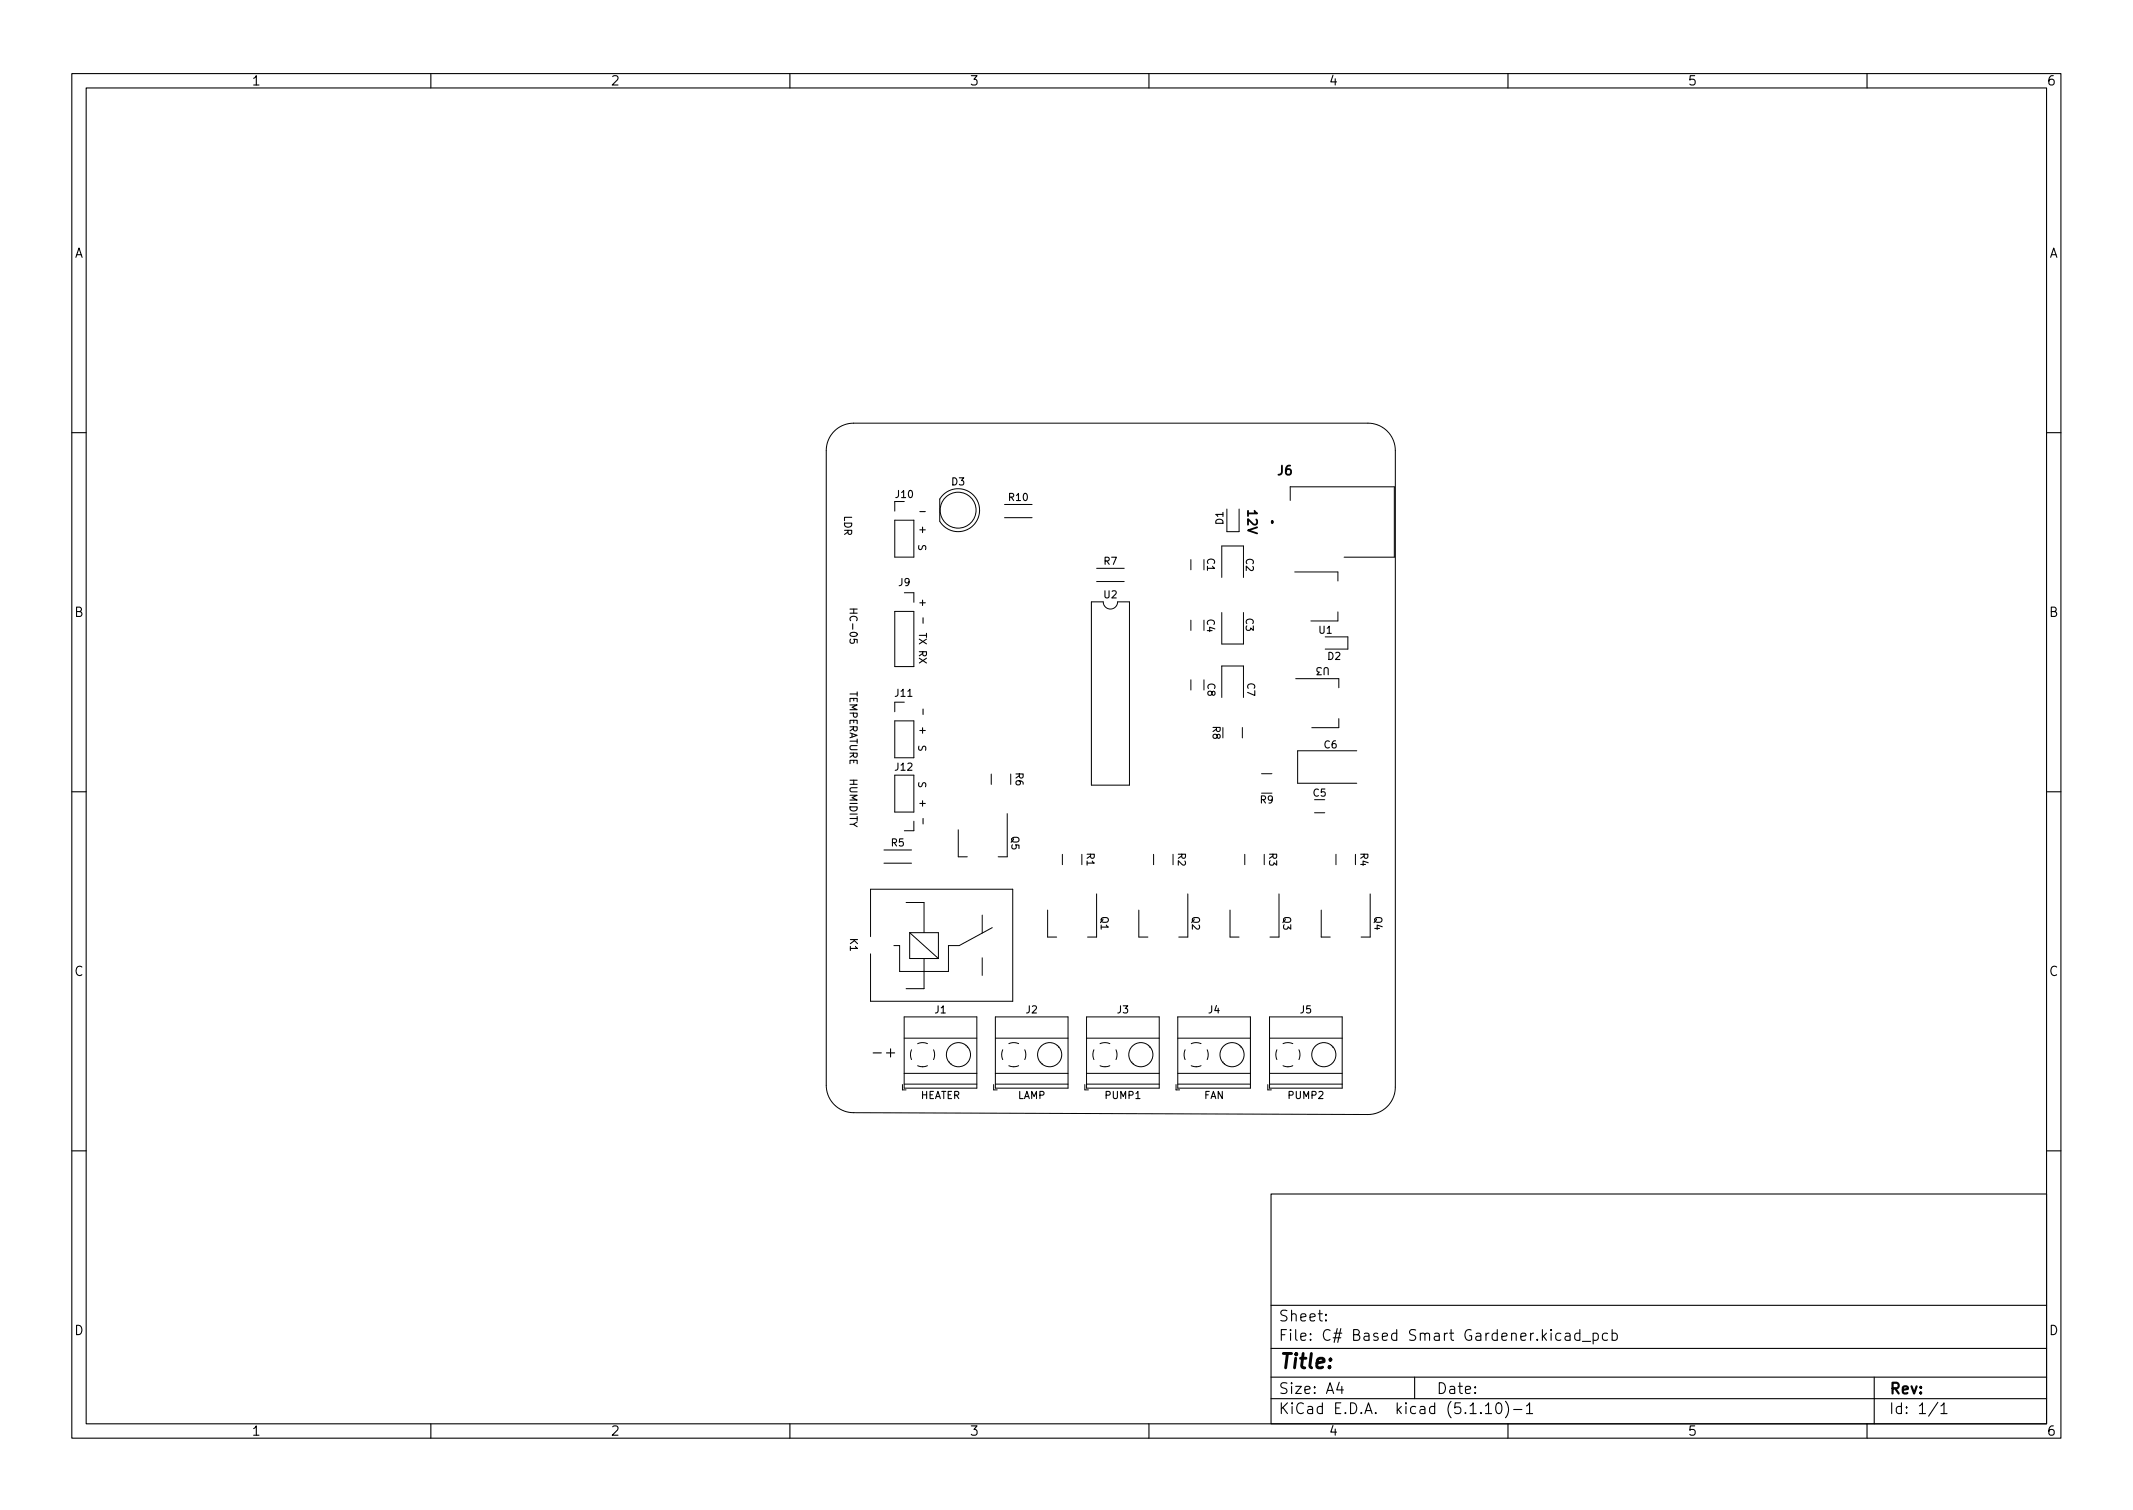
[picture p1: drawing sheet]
<svg xmlns="http://www.w3.org/2000/svg" width="297mm" height="210mm" viewBox="0 0 297 210" stroke-linecap="round" stroke-linejoin="round" font-family="sans-serif">
<defs><g id="words">
<text font-size="2.8" x="178" y="190.6">Title:</text>
<g font-size="2.1">
<text x="122.1" y="147.3">-+</text>
<text x="178" y="184">Sheet:</text>
<text x="178" y="186.7">File: C# Based Smart Gardener.kicad_pcb</text>
<text x="178" y="196.9">KiCad E.D.A. kicad (5.1.10)-1</text>
<text x="178" y="194.1">Size: A4</text>
<text x="200" y="194.1">Date:</text>
<text x="263" y="194.1">Rev:</text>
<text x="263" y="196.9">Id: 1/1</text>
</g>
<g font-size="1.8">
<text x="35" y="11.9">1</text>
<text x="85" y="11.9">2</text>
<text x="135" y="11.9">3</text>
<text x="185" y="11.9">4</text>
<text x="235" y="11.9">5</text>
<text x="285" y="11.9">6</text>
<text x="10.3" y="35.9">A</text>
<text x="285.3" y="35.9">A</text>
<text x="173.7" y="71.1" transform="rotate(90 173.7 71.1)">12V</text>
<text x="178" y="66.2">J6</text>
<text x="10.3" y="85.9">B</text>
<text x="285.3" y="85.9">B</text>
<text x="10.3" y="135.9">C</text>
<text x="285.3" y="135.9">C</text>
<text x="10.3" y="185.9">D</text>
<text x="285.3" y="185.9">D</text>
<text x="35" y="199.9">1</text>
<text x="85" y="199.9">2</text>
<text x="135" y="199.9">3</text>
<text x="185" y="199.9">4</text>
<text x="235" y="199.9">5</text>
<text x="285" y="199.9">6</text>
</g>
<g font-size="1.4">
<text x="117.6" y="71.8" transform="rotate(90 117.6 71.8)">LDR</text>
<text x="124.8" y="69.3">J10</text>
<text x="128.2" y="71.7">-</text>
<text x="132.5" y="67.6">D3</text>
<text x="140.5" y="69.7">R10</text>
<text x="128.1" y="74.2">+</text>
<text x="129" y="76.7" transform="rotate(-90 129 76.7)">S</text>
<text x="168.1" y="77.7" transform="rotate(90 168.1 77.7)">C1</text>
<text x="170.4" y="73" transform="rotate(-90 170.4 73)">D1</text>
<text x="173.5" y="77.8" transform="rotate(90 173.5 77.8)">C2</text>
<text x="125.2" y="81.6">J9</text>
<text x="153.7" y="83.3">U2</text>
<text x="153.7" y="78.6">R7</text>
<text x="118.3" y="85.2" transform="rotate(90 118.3 85.2)">HC-05</text>
<text x="128" y="88.1" transform="rotate(90 128 88.1)">TX RX</text>
<text x="128.1" y="84.4">+</text>
<text x="129" y="86.6" transform="rotate(-90 129 86.6)">-</text>
<text x="168.1" y="86.2" transform="rotate(90 168.1 86.2)">C4</text>
<text x="173.5" y="86.1" transform="rotate(90 173.5 86.1)">C3</text>
<text x="183.7" y="88.2">U1</text>
<text x="168.2" y="95.1" transform="rotate(90 168.2 95.1)">C8</text>
<text x="173.7" y="95.1" transform="rotate(90 173.7 95.1)">C7</text>
<text x="184.9" y="91.9">D2</text>
<text x="185.1" y="92.9" transform="rotate(-180 185.1 92.9)">U3</text>
<text x="118.3" y="96.1" transform="rotate(90 118.3 96.1)">TEMPERATURE</text>
<text x="124.7" y="97">J11</text>
<text x="129" y="99.3" transform="rotate(-90 129 99.3)">-</text>
<text x="168.9" y="101.1" transform="rotate(90 168.9 101.1)">R8</text>
<text x="124.7" y="107.3">J12</text>
<text x="128.1" y="102.1">+</text>
<text x="129" y="104.6" transform="rotate(-90 129 104.6)">S</text>
<text x="141.4" y="107.6" transform="rotate(90 141.4 107.6)">R6</text>
<text x="184.4" y="104.2">C6</text>
<text x="118.3" y="108.4" transform="rotate(90 118.3 108.4)">HUMIDITY</text>
<text x="128.1" y="112.3">+</text>
<text x="129" y="109.7" transform="rotate(-90 129 109.7)">S</text>
<text x="175.5" y="111.9">R9</text>
<text x="182.9" y="110.9">C5</text>
<text x="124.1" y="117.9">R5</text>
<text x="129" y="114.6" transform="rotate(-90 129 114.6)">-</text>
<text x="140.9" y="116.5" transform="rotate(90 140.9 116.5)">Q5</text>
<text x="151.3" y="118.8" transform="rotate(90 151.3 118.8)">R1</text>
<text x="164" y="118.8" transform="rotate(90 164 118.8)">R2</text>
<text x="176.7" y="118.8" transform="rotate(90 176.7 118.8)">R3</text>
<text x="189.4" y="118.8" transform="rotate(90 189.4 118.8)">R4</text>
<text x="118.4" y="130.7" transform="rotate(90 118.4 130.7)">K1</text>
<text x="153.3" y="127.6" transform="rotate(90 153.3 127.6)">Q1</text>
<text x="166" y="127.6" transform="rotate(90 166 127.6)">Q2</text>
<text x="178.7" y="127.6" transform="rotate(90 178.7 127.6)">Q3</text>
<text x="191.4" y="127.6" transform="rotate(90 191.4 127.6)">Q4</text>
<text x="130.2" y="141.1">J1</text>
<text x="142.9" y="141.1">J2</text>
<text x="155.6" y="141.1">J3</text>
<text x="168.3" y="141.1">J4</text>
<text x="181.1" y="141.1">J5</text>
<text x="128.1" y="153">HEATER</text>
<text x="141.7" y="153">LAMP</text>
<text x="154" y="153">PUMP1</text>
<text x="167.6" y="153">FAN</text>
<text x="179.5" y="153">PUMP2</text>
</g>
</g></defs>
<g fill="none" stroke="#000" stroke-width=".15">
<path d="M10 10.2h277v190.1h-277zM12 12.2h273v186.1h-273zM60 10.2v2M110 10.2v2M160 10.2v2M210 10.2v2M260 10.2v2M10 60.2h2M285 60.2h2M10 110.2h2M285 110.2h2M10 160.2h2"/>
<path d="M177 166.3h108v32h-108zM285 160.2h2M60 198.3v2M110 198.3v2M160 198.3v2M177 194.8h108M177 191.8h108M177 187.8h108M177 181.8h108M184.6 183.8l.1 .1h-.1v-.1v.1M184.6 183l.1 .1h-.1v-.1v.1M186.5 192.5l-.4 1h1"/>
<path d="M186.9 193v1M197 191.8v3M206.9 195.8l.4-.5v1.5M206.9 196.8h.8M208.5 195.4a.36 .36 0 0 1 .6 .2 .77 .77 0 0 1-.5 1.2 1 1 0 0 1-.1-1.4zM209.6 195.1a1.72 1.72 0 0 1 0 2.3M210 198.3v2M210.8 196.3h1.1M212.6 195.8l.4-.5v1.5M212.6 196.8h.8M218 185.7l.1-.1 .5 .1v.9M218.6 186l-.5 .1a.29 .29 0 0 0-.2 .2 .29 .29 0 0 0 .2 .3h.5"/>
<path d="M220 185.7l-.4-.1-.3 .3v.4l.1 .3h.2h.4M220 185.1v1.5M220.4 186.8h1.1M221.9 185.7l.4-.1 .3 .3v.4l-.2 .3h-.1h-.4M221.9 185.6v1.5M223.9 185.7l-.5-.1-.3 .3v.4l.2 .3h.1h.5M224.5 185.7l.4-.1 .3 .3v.4l-.1 .3h-.2h-.4M224.5 185.1v1.5M260 198.3v2M261 191.8v6.5M269.9 195.3l-1.3 1.9M270.3 195.8l.4-.5v1.5"/>
<path d="M270.3 196.8h.8"/>
</g>
<g fill="none" stroke="#000" stroke-width=".14">
<path d="M116.2 60a3.8 3.8 0 0 1 2.7-1.1h71.6a3.8 3.8 0 0 1 3.8 3.8v88.7a3.8 3.8 0 0 1-3.8 3.8l-71.6-.3a3.8 3.8 0 0 1-3.8-3.8v-88.4a3.8 3.8 0 0 1 1.1-2.7zM124.6 72.4h2.7v5.2h-2.7zM124.6 69.8v1.4M131.3 68.9a2.99 2.99 0 0 1 4.4 .2 2.99 2.99 0 0 1-.5 4.4 2.99 2.99 0 0 1-4.3-.9v-3.1zM139.9 70.2h3.8M139.9 72.1h3.8M152.7 79.1h3.9M165.8 77.9v1.4M170.9 70.9v3.1h1.7v-3.1M179.7 69.7v-1.9h14.5v9.8h-7M180.3 79.6h6v1.3M124.6 85.1h2.7v7.7h-2.7z"/>
<path d="M125.9 82.5h1.4v1.4M125.9 97.8h-1.3v1.3M152 83.8h1.6a1 1 0 0 0 1 1 1 1 0 0 0 1-1h1.7v25.5h-5.3zM152.7 81h3.9M165.8 86.4v1.4M165.8 94.7v1.4M167.7 94.7v1.4M170.1 80.4v-4.4h3.1v4.4M170.1 85.3v4.4h3.1v-4.4M170.1 97.1v-4.4h3.1v4.4M180.4 94.5h6v1.3M184.6 88.7h3.1v1.7h-3.1"/>
<path d="M186.3 85.2v1.3h-3.7M123.1 118.4h3.8M124.6 100.4h2.7v5.1h-2.7zM124.6 107.9h2.7v5.2h-2.7zM127.3 114.3v1.4h-1.4M133.4 115.5v3.8h1.3M138 107.8v1.4M140.3 113.3v6h-1.3M140.8 107.8v1.4M147.9 119v1.4M150.7 119v1.4M160.6 119v1.4"/>
<path d="M163.4 119v1.4M173 101.3v1.4M173.3 119v1.4M175.7 107.7h1.4M176.1 119v1.4M183.1 113.2h1.4M186 119v1.4M186.4 100.1v1.2h-3.7M188.8 119v1.4M188.9 104.5h-8.2v4.6h8.2M121.2 130.4v-6.6h19.8v15.6h-19.8v-6.6M123.1 120.2h3.8"/>
<path d="M126.2 125.7h2.5v4.2M126.7 129.9v3.6h4M126.7 129.9h4v3.6M126.7 129.9l4 3.6M128.7 133.5v4.2h-2.5M136.8 127.4v2.5M136.8 133.4v2.4M138.2 129.2l-4.6 2.5h-1.5v3.6h-6.8v-3.6h-.8M145.9 126.7v3.8h1.3M152.7 124.5v6h-1.2M158.6 126.7v3.8h1.3M165.4 124.5v6h-1.2"/>
<path d="M171.3 126.7v3.8h1.3M178.1 124.5v6h-1.2M184 126.7v3.8h1.3M190.8 124.5v6h-1.2M125.7 151v.8h.5M125.9 151h10.1M125.9 149.5h10.1M125.9 144.6h10.1M125.9 141.6h10.1v9.9h-10.1zM126.9 146.2l-.1 .7 .1 .6M127.8 148.4l.7 .1M127.8 145.3l.6-.1 .8 .1"/>
<path d="M129.2 148.4l-.7 .1M130 146.2l.2 .6-.2 .7M132.2 147.9h.1M132.4 148.1h.1M134.5 145.6h.1M134.7 145.8h.1M138.4 151v.8h.5M138.6 151h10.1M138.6 149.5h10.1M138.6 144.6h10.1M138.6 141.6h10.1v9.9h-10.1zM139.6 146.2l-.1 .7 .1 .6"/>
<path d="M140.5 148.4l.7 .1M140.5 145.3l.6-.1 .8 .1M141.9 148.4l-.7 .1M142.7 146.2l.2 .6-.2 .7M144.9 147.9h.1M145.1 148.1h.1M147.2 145.6h.1M147.4 145.8h.1M151.1 151v.8h.5M151.3 151h10.1M151.3 149.5h10.1M151.3 144.6h10.1"/>
<path d="M151.3 141.6h10.1v9.9h-10.1zM152.3 146.2l-.1 .7 .1 .6M153.2 148.4l.7 .1M153.2 145.3l.6-.1 .8 .1M154.6 148.4l-.7 .1M155.4 146.2l.2 .6-.2 .7M157.6 147.9h.1M157.8 148.1h.1M159.9 145.6h.1M160.1 145.8h.1M163.8 151v.8h.5M164 151h10.1"/>
<path d="M164 149.5h10.1M164 144.6h10.1M164 141.6h10.1v9.9h-10.1zM165 146.2l-.1 .7 .1 .6M165.9 145.3l.6-.1 .8 .1M167.3 148.4l-.7 .1-.7-.1M168.1 146.2l.2 .6-.2 .7M170.3 147.9h.1M170.5 148.1h.1M172.6 145.6h.1M172.8 145.8h.1M176.6 151v.8h.5"/>
<path d="M176.8 151h10.1M176.8 149.5h10.1M176.8 144.6h10.1M176.8 141.6h10.1v9.9h-10.1zM177.8 146.2l-.1 .7 .1 .6M178.7 145.3l.6-.1 .7 .1M180 148.4l-.6 .1-.7-.1M180.9 146.2l.1 .6-.1 .7M183.1 147.9h.1M183.3 148.1h.1M185.4 145.6h.1M185.6 145.8h.1"/>
<circle cx="133.4" cy="71" r="2.5"/>
<circle cx="133.5" cy="146.9" r="1.68"/>
<circle cx="146.2" cy="146.9" r="1.68"/>
<circle cx="158.9" cy="146.9" r="1.68"/>
<circle cx="171.6" cy="146.9" r="1.68"/>
<circle cx="184.4" cy="146.9" r="1.68"/>
</g>
<g fill="#000" stroke="#000" stroke-width=".14">
<circle cx="177.2" cy="72.6" r=".1"/>
<circle cx="177.2" cy="72.8" r=".1"/>
</g>
<circle cx="177.2" cy="72.7" r=".1" fill="none" stroke="#000" stroke-width=".2"/>
<use href="#words"/>
</svg>
